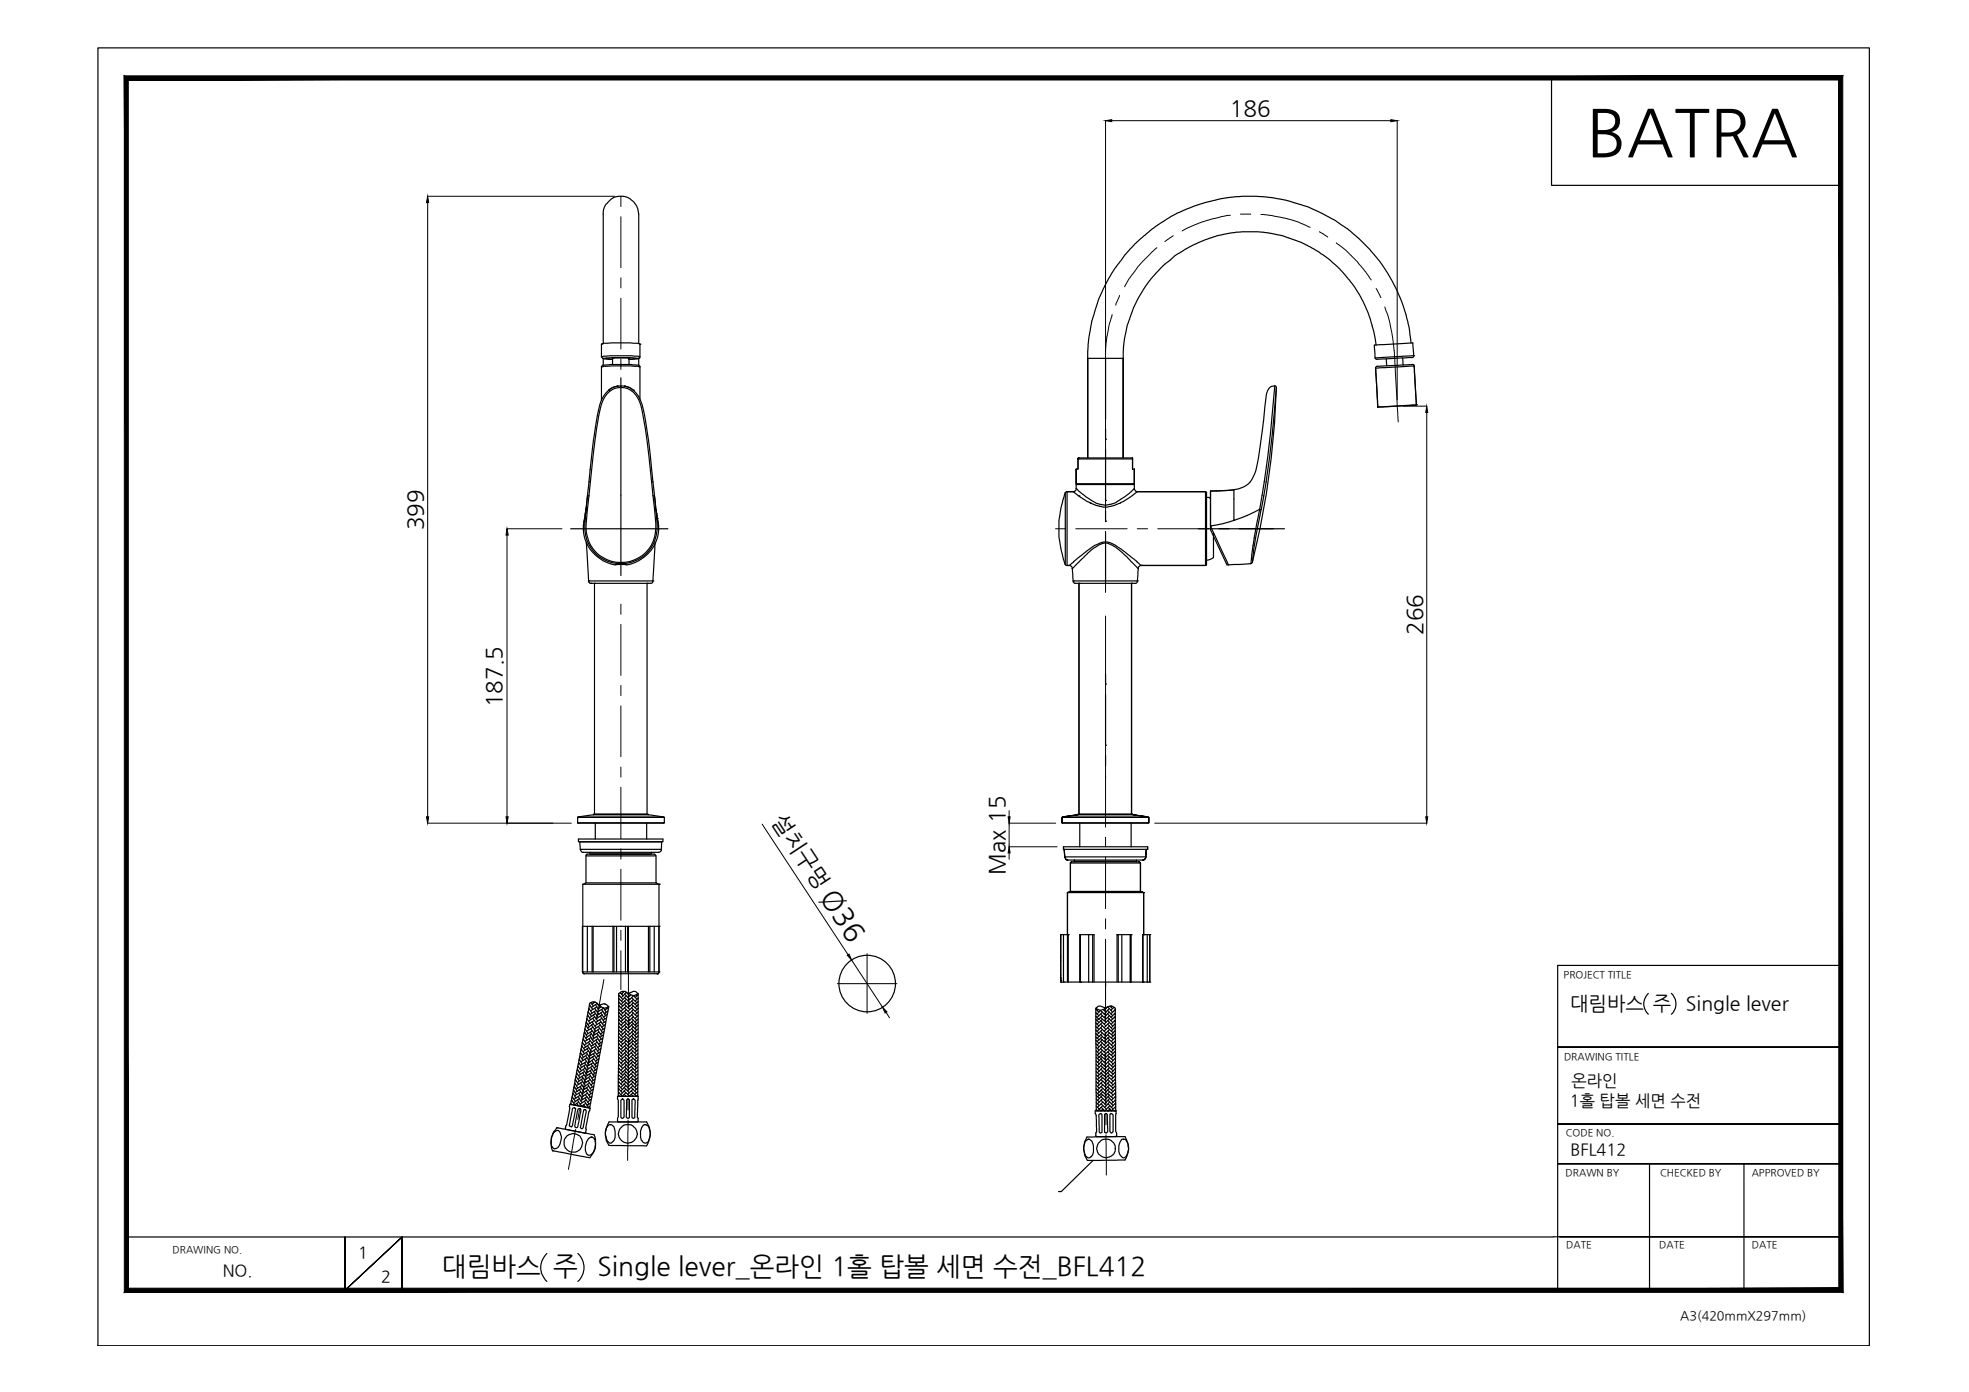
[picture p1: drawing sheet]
<svg xmlns="http://www.w3.org/2000/svg" width="420mm" height="297mm" viewBox="0 0 420 297" stroke-linecap="round" stroke-linejoin="round" font-family="sans-serif">
<defs><g id="words">
<text font-size="14" x="338.6" y="33">BATRA</text>
<text font-size="6" x="174.9" y="191.4" transform="rotate(57 174.9 191.4)">Ø36</text>
<g font-size="5.6">
<text x="94.3" y="272.2">대림바스 주</text>
<text x="127.5" y="272.2">Single lever_온라인 1홀 탑볼 세면 수전_BFL412</text>
</g>
<g font-size="4.8">
<text x="262.5" y="24.8">186</text>
<text x="90.3" y="113.1" transform="rotate(-90 90.3 113.1)">399</text>
<text x="303.5" y="135.5" transform="rotate(-90 303.5 135.5)">266</text>
<text x="107.1" y="150.9" transform="rotate(-90 107.1 150.9)">187.5</text>
<text x="164.6" y="175" transform="rotate(57 164.6 175)">설치구멍</text>
<text x="214.4" y="186.7" transform="rotate(-90 214.4 186.7)">Max 15</text>
</g>
<g font-size="4.2">
<text x="335.1" y="215.4">대림바스 주</text>
<text x="359.8" y="215.4">Single lever</text>
</g>
<g font-size="3.5">
<text x="335.4" y="231.7">온라인</text>
<text x="335" y="236">1홀 탑볼 세면 수전</text>
<text x="335.1" y="246.4">BFL412</text>
<text x="76.4" y="268.5">1</text>
<text x="47.5" y="272.3">NO.</text>
<text x="81.3" y="273.6">2</text>
</g>
<text font-size="2.7" x="358.5" y="281.6">A3(420mmX297mm)</text>
<g font-size="2.1">
<text x="333.7" y="208.6">PROJECT TITLE</text>
<text x="333.7" y="226.2">DRAWING TITLE</text>
<text x="334.1" y="242.4">CODE NO.</text>
<text x="334.1" y="251">DRAWN BY</text>
<text x="354.2" y="251">CHECKED BY</text>
<text x="373.8" y="251">APPROVED BY</text>
<text x="36.8" y="267.4">DRAWING NO.</text>
<text x="334.2" y="266.4">DATE</text>
<text x="354.1" y="266.4">DATE</text>
<text x="373.8" y="266.4">DATE</text>
</g>
</g></defs>
<!-- layer: 0 -->
<g fill="none" stroke="#000" stroke-width=".25">
<path d="M20.9 10.2h378v277h-378zM331.1 16.3v23.3h61.7M128.3 78.3v7.1M128.3 73.5h.1M128.3 73.5v2.7M128.3 73.5l.5-.2 1.6-.1h4.2l1.5 .1 .5 .2M128.3 78.3l.4-.4 1.6-.1h4.4l1.6 .1 .3 .4M128.3 76.2l.5 .4 1.9 .1h-.8l-1.2-.2 2.1-.2 5.5 .2-2.1 .2M128.3 76.2l1.9-.3h4.6l1.8 .2-.1 .4-.3 .1-2 .1M128.3 78.3l2.1-.2h4.2l2 .2M128.7 76.6v1.3M128.7 73.3v-27.7a3.7 3.7 0 0 1 5.8-3.1 4.2 4.2 0 0 1 1.8 3.5v27.3"/>
<path d="M130.7 77.8v-1.3l.5-.1 3 .1v1.3M134.2 76.7h.1M136.3 76.6v1.3M136.6 73.5h.1M136.6 73.5v2.7M136.6 78.3v6.9M232.1 76.5v21.2zM235.9 76.5v12.9M239.7 76.5v21.2zM293.5 78.5l.5 8.4M293.7 73.6l-.6-2.9-.7-2.6-1.6-3.9-1.4-2.5-1.5-2-2-2.3-2.2-2-2.2-1.6-2.5-1.4-1.3-.7-3.9-1.4-4.2-.8h-4.5l-4.1 .5-2.9 .8-3.8 1.6-3.6 2.2-1 1-1.1 .7-3 3.2-1.6 2.2-1.3 2.2-.8 1.6-1.4 3.9-.7 4.2-.1 2.9h-7.6M295.8 76.6l.1 1.5"/>
<path d="M299.3 76.4l.1 1.5M301.1 73.2l-.4-3.2-.7-3.1-1.1-3-1.3-3-1.5-2.6-1.6-2.5-2.2-2.5-2.4-2.4-2.3-2-2.8-1.9-5.8-2.9-4.5-1.4-3-.5-3.2-.3h-3.3l-4.4 .5-3.4 .8-2.2 .7-3.8 1.6-4.5 2.7-4.5 3.8-2.1 2.3-2.2 3-2.2 3.8-1.4 3-1.4 4.5-.7 4.8-.1 3.1M301.7 75.9l-.2-2.7-7 .3-1.2 .1 .1 2.8M301.7 75.9h.1M301.7 75.9l-8.3 .5M301.7 75.9l-.2 .4-7.7 .4-.4-.3M301.7 78.1v-.3h-.4l-7.6 .4-.2 .3M301.7 78.1l-8.2 .4M301.7 78.1l.5 8.3M129.9 83.3a6.6 6.6 0 0 0-2.2 4.1 274.6 274.6 0 0 0-2.7 21.5l-.1 .6M129.9 83.3h.1M131.8 82.4h1.5"/>
<path d="M131.8 82.4l-1.2 .3-.7 .6M131.8 82.4h.1M131.8 82.4a3.5 3.5 0 0 0-1.9 .9M132.5 82.4v.3M133.3 82.4l1.1 .3 .8 .6M133.3 82.4h.1M133.3 82.4a3.5 3.5 0 0 1 1.9 .9M135.2 83.3a8.5 8.5 0 0 1 2.3 5.2 289.4 289.4 0 0 1 2.4 20l.6 3.7M135.2 83.3h.1M230 97.8v2.3M230 97.9h.1M230 97.9v2.2"/>
<path d="M230 97.9h11.7M230 97.8v.1M230.2 97.7h.1M230.2 97.7h11.4M230.2 97.7l-.2 .1M235.9 95.9v10.9M235.9 93.7h.1M235.9 91.6v2.1M241.6 97.7l.1 .1M241.7 97.8v2.3v-2.2M241.7 97.8v.1M272 82.4a1.7 1.7 0 0 0-1.8 1.7l-.6 5.4a62.9 62.9 0 0 1-1.8 11.5 4.8 4.8 0 0 1-4.5 3.5"/>
<path d="M272 82.4a247.9 247.9 0 0 1-3.2 26.3l-2.7 1.3M272 82.4l.4 .3a242.1 242.1 0 0 1-2.2 20.2M302 86.5h.1M302 86.5l-8 .4M302.2 86.4l-8.2 .5M302.2 86.4h.1M302.2 86.4l-.2 .1M124.5 112.2a8 8 0 0 0 6.9 8.3h2.2a8.1 8.1 0 0 0 6.9-7.5M124.7 111.3h.1M124.7 111.3l-.2 .9M124.7 111v.2M124.7 110.6h.1"/>
<path d="M124.7 110.6l-.2 1.6M124.7 110.6v.5M124.8 110.7l-.1 .3M124.8 110.6h.1M124.8 110.6l-.1 .1M124.9 109.5h.1M124.9 109.5l-.2 1.1M124.9 109.9l-.1 .7M125 109.5l-.1 .5zM125.1 108.7l-.1 .8a10.1 10.1 0 0 0 1.1 7.4 7.8 7.8 0 0 0 9.2 2.9 7.8 7.8 0 0 0 4.9-8.4l-.3-2.7M125.1 108.7l.2 .1M125.1 108.7l-.1 .8"/>
<path d="M125.1 115.9l.5 8.1M125.1 115.7v.2M125.1 115.9l.2 .1M125.3 108.8l-.1 1.9a7.5 7.5 0 0 0 7.3 9.3M125.7 105.8l-.3-.1-.3 3M125.7 105.8l1.2-11.4 1.1-7a5.4 5.4 0 0 1 3.8-4.7 4.5 4.5 0 0 1 5 4l.4 2.1a174.3 174.3 0 0 1 2.1 17M125.7 105.8l-.4 3M125.7 102.8l.3 .1M139.3 105.8l.3-.1 .3 3M139.3 105.8l.4 3M139.3 102.8l-.2 .1M139.7 108.8l.2 1.9a7.7 7.7 0 0 1-4.5 8.8l-1 .3-1.9 .2"/>
<path d="M139.8 115.7l-.5 8.3M139.9 108.7l-.2 .1M140 108.7l.1 .8M140.1 109.5h.1M140.1 109.5l.1 .5M140.1 109.5l.1 .4M140.1 109.9l.2 .7M140.2 110.6l.3 2.4M140.2 110.6h.1M140.3 110.6v.5M140.6 113h.1M227.3 105.2v15.3"/>
<path d="M227.4 105l.3-.1v15.8a.76 .76 0 0 1-.6-1l-.8-2.7-.3-2.4v-3.5l.3-2.5zM227.7 104.9h1.3zM229 104.9l1.2 .9M229.6 100.1v3.1zM229.6 103.4v.8M229.6 100.1h.4M229.6 103.2h12.4M229.6 103.4h12.4M229.6 104.2l-.2 .6-.4 .1M229.6 104.2l2.2 1.9 .8 .5a5.2 5.2 0 0 0 2.4 1.1 5.1 5.1 0 0 0 3.9-1l2-1.3 1.1-1.2M229.9 103.2l-.3 .2M230.2 105.8h.1"/>
<path d="M230.2 105.8l2.5 1.6M232.7 107.4h.1M235.9 113.4v10.9M235.9 111.2h.1M235.9 109.1v2.1M235.9 106.8h.1M241.7 100.1h.3M241.8 103.2l.2 .2M242 103.4v.8M242 100.1v3.1zM242 104.2l.3 .6 .3 .2-2.8 2-1.9 .8-1.6 .4h-.9l-2.7-.8M242.7 104.9h14.4a.28 .28 0 0 1 .3 .1 .28 .28 0 0 1 .1 .3v14.2a1.16 1.16 0 0 1-.2 1.2l-.1-15.8z"/>
<path d="M257.5 106.1l.8 .2M258.3 104.9v7.4M258.3 112.3h.1M258.3 112.3l3.9 8.3M258.3 113l3.5 7.5 5.1-.2 .5-3.9M258.3 112.9l.1 .1M258.9 113.8v4.7a.9 .9 0 0 1-1 1l-.4 .1M260.1 112.8h2.1M260.3 104.7l-2 .1v8.2M262 104.6l-1.7 .1M263.3 111.1l-2.5 .7-2.5 .4M263.3 104.5l-1.4 .2"/>
<path d="M263.3 104.5v2M264.4 112.8h7.3M267.2 120l-.3 .2M267.5 115.6l1.3-6.9 .3 .1-1.1 5.6-.8 5.6M267.5 115.6l-.1 .8M270.2 102.9l-1.1 5.9M125.6 124h.1M125.6 124h13.7M125.6 124v.2l.5 .3M126.1 124.5h.1M126.9 124.5h.1M126.9 124.5v49.3h11.2v-49.3"/>
<path d="M132.5 120v.5M138.1 124.5h.1M139.3 124v.2a1.66 1.66 0 0 1-1.6 .3h-11.6M139.3 124h.1M227.7 120.7h.5zM228.2 120.7l.5 .3 .1 .3M228.2 120.7l3.8-3.2 1.4-1 .9-.4a3.4 3.4 0 0 1 4.1 .5l5.2 4.1M228.8 121.3l.2 2.7M228.8 121.3l4.1-3.9 1.8-1.2a2.49 2.49 0 0 1 2.9 .3l1.8 1.4 3.5 3.4M229 124h.1M229 124h13.7M229 124a.57 .57 0 0 0 .8 .5h11.6a1.29 1.29 0 0 0 1.3-.3v-.2"/>
<path d="M230.2 124.5v49.3M230.2 124.5h.1M241.5 124.5v49.3M241.5 124.5h.1M242.7 124h.1M242.9 121.3l-.2 2.7M243.6 120.7h.1M243.6 120.7h13.6M243.6 120.7l-.6 .3-.1 .3M235.9 159h.1M235.9 148.2v10.8M235.9 146h.1"/>
<path d="M235.9 143.8v2.2M123.3 174.4v1.2M123.3 174.4h18.5M123.3 175.6h18.5M123.3 174.3h18.3M123.3 174.3v.1M123.4 179h18.1v.6h-18.1zM123.7 179.6h17.5l-.1 1.4a.77 .77 0 0 1-.2 .8 .77 .77 0 0 1-.8 .1h-15.2a.81 .81 0 0 1-1.1-.9zM126.6 173.9v-.1h11.7l.1 .1 3.2 .4M126.6 173.9h11.8M126.6 173.9l-3.3 .4M127 175.7v3.3"/>
<path d="M138 175.7v3.3M141.6 174.3l.2 .1M141.8 174.4v1.2M226.6 174.4v1.2zM226.6 174.4h18.5M226.6 175.6h18.5zM226.7 174.3l3.3-.4v-.1h11.7l.1 .1 3.2 .4-3.1-.4h-10a17.3 17.3 0 0 0-4.9 .4zM230.2 173.8h.1M230.2 173.8h11.3M230.4 175.7v5M235.9 161.2v2.2M241.4 175.7v5"/>
<path d="M241.5 173.8h.1M245.1 174.4v1.2zM123.8 181.2h17.3M124.4 188.7h16.2M125 188.4h15M125 182.6v5.3a.59 .59 0 0 1 0 .6 .59 .59 0 0 1-.6 .2v17.5a1.96 1.96 0 0 0 .2 1.6h.1M125.1 182.3h14.6l.3 .3h-15zM125.3 197.7v9.7M125.9 181.9v.4h13l.1-.4M126.1 182.3h12.7M126.4 197.7v9.7M126.6 197.7v9.7"/>
<path d="M130.8 197.7v9.7M131 197.7v9.7M131.6 197.7v9.7M133.5 197.7v9.7M133.9 197.7v9.7M134.1 197.7v9.7M138.4 197.7v9.7M138.7 197.7v9.7M139.6 197.7v9.7M140 182.6v5.8l.6 .3v18.7M140.6 188.7h.1M140.6 197.7h.1"/>
<path d="M140.6 197.7h-16.3v9.3a.63 .63 0 0 0 .4 .8M140.6 197.7v9.3a.63 .63 0 0 1-.4 .8M226.3 199.4h1.7M226.3 199.4v10.2M226.3 199.4h.1M226.3 199.4v9.8M226.3 199.8v.1M226.9 181.2h18M226.9 180.7h18M226.9 199.4v10.2M226.9 180.7v.5zM227.1 181.2l.1 1.7z"/>
<path d="M227.2 182.9h17.3M227.2 182.9l.3 .5 .4 .1-.4-.1zM227.8 190.5h16.2M227.8 190.5h.1M227.8 199.4h.1M227.8 199.4v10.2M227.8 190.5v8.9zM227.9 183.5h15.9M228 199.4h.1M228 199.4v10.2M228.4 190.2h15M228.4 190.2h.1"/>
<path d="M228.4 190.2l-.6 .3M228.4 184.2h15M228.4 184.2v6zM228.4 184.1l.3-.2zM228.7 183.9h14.3M229.3 183.8h13.2M229.3 183.5v.3zM229.3 183.9v-.1v.1M230.5 199.4v10.2M232.3 199.4v10.2M233.2 199.4v10.2M238.4 199.4h.1"/>
<path d="M238.4 199.4h3M238.4 199.4v10.2M238.6 199.4v10.2M239.4 199.4v10.2M241.2 199.4h.1M241.2 199.4v10.2M241.4 199.4h.1M241.4 199.4v10.2M242.5 183.5v.3M242.5 183.8l-.1 .1M243 183.9l.4 .3zM243.4 184.2v6z"/>
<path d="M243.4 190.2l.6 .3zM243.8 199.4h.1M243.8 199.4h1.5M243.8 199.4v10.2M243.9 199.4v10.2M244 199.4h.1M244 190.5v8.9M244 190.5h.1M244.5 182.9l-.1 .3-.6 .3 .4-.1zM244.6 181.2l-.1 1.7zM244.8 199.4v10.2M244.9 180.7v.5z"/>
<path d="M245.3 199.4h.1M245.3 199.4v10M245.3 199.4v10.2M124.3 207.4h16.3M124.7 207.8h15.5M124.8 219.5l.7 1M124.9 219.7l-.1 .1M125 218.7l.7 1.1M125.1 218.1l.7 1M125.1 218.9l-.2 .1M125.2 217.3l.7 1.1M125.2 218.2l-.2 .2"/>
<path d="M125.4 216.5l.7 1.1M125.4 217.5l-.2 .1M125.5 215.9l.7 .9M125.5 216.8h-.2M125.5 216v.1M125.7 215.2l.6 1M125.8 214.4l.7 1M125.8 215.3l-.3 .1M125.8 214.6v.1M126.1 219.5l.9 1.3M126.1 213.9l.5 .8M126.2 218.7l.9 1.4"/>
<path d="M126.3 218.1l1 1.2M126.4 220l-1.3 .8M126.5 217.3l.9 1.3M126.5 219.2l-1.3 .9M126.6 216.5l.9 1.4M126.6 218.5l-1.2 .9M126.6 213.8l.1 .2M126.8 215.9l.8 1.2M126.8 217.8l-1.3 .8M126.9 215.2l.9 1.3M126.9 217l-1.2 .9M127 213.8l-.7 .5"/>
<path d="M127.1 214.4l.8 1.3M127.1 216.3l-1.3 .9M127.2 215.6l-1.3 .9M127.4 214.9l-1.3 .8M127.5 219.8l.9 1.3M127.6 219l1 1.3M127.8 218.4l.9 1.2M127.8 214.5l.3-.1a1.3 1.3 0 0 1 1.8 .4 1.39 1.39 0 0 1-2.1-.4h-.1a1.19 1.19 0 0 0-1.9-.2l-4 21.4a5.9 5.9 0 0 0 2.8 .5l1.2 .3 4.1-21.6M127.9 217.6l.9 1.3M127.9 214.5l-.2 .1M127.9 219.5l-1.2 .8M128 214.9l-.5-.8-1.4 .9"/>
<path d="M128.1 216.8l.9 1.4M128.1 218.7l-1.3 1M128.2 216.2l.9 1.2M128.2 218.1l-1.2 .8M128.3 214.9l-.7 .3M128.4 215.4l.8 1.4M128.4 217.3l-1.3 .9M128.5 216.5l-1.3 .9M128.7 215.8l-1.3 1M128.8 215l.6 1M128.8 215.2l-1.3 .8M129 216.3h.1"/>
<path d="M129.1 219.4l-.8 .5M129.1 218.6l-.7 .6M129.2 218l-.7 .5M129.4 215l.1 .2M129.4 217.2l-.7 .5M129.5 216.5l-.7 .5M129.7 215.7l-.7 .6M129.8 215l-.7 .5M132 219.8l.9 .8M132 219l.9 .9M132 218.2l.9 .9M132 217.5l.9 .9"/>
<path d="M132 216.8l.9 .9M132 216l.9 .9M132 215.3l.9 .9M132 214.6l.9 .8M132 213.8l.9 .9M132 213.1l.9 .8M132 212.3l.9 .9M132.2 216.9l-.2 .1M132.2 217.6l-.2 .2M132.2 218.4l-.2 .1M132.2 219.1l-.2 .2M132.2 219.9l-.2 .1"/>
<path d="M132.2 213.9l-.2 .2M132.2 214.7l-.2 .2M132.2 212.5l-.2 .1M132.2 213.2l-.2 .1M132.2 215.4l-.2 .1M132.2 216.2l-.2 .1M132.3 211.9l.7 .6M132.6 212.1h.1M132.8 211.6l.2 .1M133.2 211.6l-.6 .5M133.3 219.5l1.1 1.1M133.3 218.7l1.1 1.2"/>
<path d="M133.3 218l1.1 1.1M133.3 217.3l1.1 1.1M133.3 216.5l1.1 1.2M133.3 215.8l1.1 1.1M133.3 215l1.1 1.2M133.3 214.3l1.1 1.1M133.3 213.6l1.1 1.1M133.3 212.9l1.1 1.1M133.3 212.1l1.1 1.1M133.6 212.5l-1 1.1M133.6 213.2l-1 1.1M133.6 213.9l-1.1 1.1"/>
<path d="M133.6 214.7l-1.1 1.1M133.6 215.4l-1.1 1.1M133.6 216.2l-1.1 1.1M133.6 216.9l-1.1 1.1M133.6 217.7l-1.1 1M133.6 218.4l-1.1 1.1M133.6 219.1l-1.1 1.1M133.6 219.9l-1.1 1.1M134.4 212.5l-.8-.8-1 1.2M134.6 212.3l-.6 .6M134.8 219.5l1 1.1M134.8 218.7l1 1.2"/>
<path d="M134.8 218.1l1 1M134.8 217.3l1 1.2M134.8 216.5l1 1.2M134.8 215.8l1.1 1.1M134.8 215l1.1 1.2M134.8 214.3l1.1 1.1M134.8 213.6l1.1 1.1M134.8 212.9l1.1 1.1M135.2 212.4l.7 .8M135.2 212.5l-1.2 1.1M135.2 213.2l-1.2 1.1M135.2 214l-1.2 1"/>
<path d="M135.2 214.7l-1.2 1.1M135.2 215.4l-1.2 1.1M135.2 216.2l-1.2 1.1M135.2 216.9l-1.2 1.2M135.2 217.7l-1.2 1M135.2 218.4l-1.2 1.1M135.2 219.1l-1.2 1.1M135.2 219.9l-1.2 1.1M135.5 219.5h.1M135.5 218.7h.1M135.7 212.3l.2 .2M136.1 218.2l-.6 .5"/>
<path d="M136.1 218.8l-.6 .7M136.1 219.6l-.6 .6M136.2 212.2l-.7 .7M136.2 213l-.7 .6M136.2 213.7l-.7 .6M136.2 214.4l-.7 .6M136.2 215.2l-.7 .6M136.2 215.9l-.7 .6M136.2 216.6l-.7 .7M136.2 217.4l-.7 .7M136.2 212l-.1 21.9h-4.2l.1-21.3a.6 .6 0 0 1 .4-.9l1-.1 .9 .5a1.15 1.15 0 0 0 1.8-.1 1.23 1.23 0 0 0-1.7-.1l-.4 .2M140.2 207.8h.1"/>
<path d="M140.6 207.4h.1M140.6 207.4l-.2 .4h-.2M226.3 209.6h19M226.3 209.2h.1M226.3 209.1v.1M226.3 208.7h.1M226.3 208.6v.1M226.3 209.6h.1M226.3 209.2v.2M226.3 200.3v.1M226.3 200.8v.1M226.3 204v.1"/>
<path d="M226.3 204.5v.1M226.3 204.9v.1M226.3 208.2v.1M226.9 209.6h.1M230.4 209.6v-10.2h3.1v10.2M230.4 209.6h.1M230.5 209.6h.1M233.8 219.8l.7 .6M233.8 219l.7 .7M233.8 218.2l.7 .7M233.8 217.5l.7 .7M233.8 216.8l.7 .7"/>
<path d="M233.8 216.1l.7 .7M233.8 215.3l.7 .7M233.8 215.2l.1 21.8h4.2l-.1-21.3a.77 .77 0 0 0-.6-.9 1.84 1.84 0 0 0-1.8 .6 1.24 1.24 0 0 1-1.8-.2 1.21 1.21 0 0 1 1.8-.2l.4 .2M234.1 216.4l.8-.8 1.1 1.2M234.3 215.4l-.2 .2M234.5 217.5h.1M234.9 219.3l1.1 1.1M234.9 218.5l1.1 1.2M234.9 217.8l1.1 1.1M234.9 217.1l1.1 1.1M234.9 216.4l1.1 1M235.2 216l-1.1 1.1"/>
<path d="M235.2 216.8l-1.1 1M235.2 217.5l-1.1 1M235.2 218.2l-1.1 1.1M235.2 218.9l-1.1 1.2M235.2 219.7l-1.1 1.1M235.4 215.4l.6 .6M235.9 209.6v.8M236.3 214.9l-.7 .7M236.4 219.3l1.1 1.1M236.4 218.5l1 1.2M236.4 217.8l1 1.1M236.4 217.1l1 1.1"/>
<path d="M236.4 216.4l1 1M236.4 215.6l1 1.2M236.4 214.9l1 1.1M236.7 215.2l-1.1 1.2M236.7 216l-1.1 1.1M236.8 216.8l-1.2 1M236.8 217.4l-1.2 1.1M236.8 218.2l-1.2 1.1M236.8 218.9l-1.2 1.2M236.8 219.7l-1.2 1.1M236.8 214.7l.6 .5M237.2 214.7l-.1 .2"/>
<path d="M237.7 214.9l-.6 .7M237.8 218.5l.2 .2M237.8 217.8l.2 .2M237.8 217l.2 .2M237.8 219.3l.2 .1M237.8 216.4l.2 .1M237.8 215.6l.2 .1M238 215.4l-.9 1M238 216.2l-.9 .9M238 216.9l-.9 .9M238 217.7l-.9 .8M238 218.5l-.9 .8"/>
<path d="M238 219.1l-.9 1M238 219.9l-.9 .9M241.2 209.6h.1M243.8 209.6h.1M243.9 209.6h.1M244.8 209.6h.1M245.3 209.6h.1M351.7 212a3 3 0 0 0 0 4.4M356.6 212a3 3 0 0 1 0 4.4M392.8 206h-60.4v69.7M121.6 235.6l4.3 .9-.3 .8-.5 2.9v.9a.46 .46 0 0 1-.4 .7l-3.5-.7a.6 .6 0 0 1-.6-.5 .6 .6 0 0 1 .3-.6l.7-3.5-.1-.4zM121.8 235.4l.2 .3"/>
<path d="M122 234.7l.6 1M122.1 234l.7 1.1M122.1 234.9l-.2 .1M122.2 236.6a.38 .38 0 0 1 .3-.2 .38 .38 0 0 1 .3 .3l-.6 3.5-.2 .3-.2-.2a.25 .25 0 0 1-.3-.1 .25 .25 0 0 1 0-.3zM122.2 234.1l-.1 .2M122.2 233.3l.7 1M122.3 232.5l.7 1.1M122.3 233.5l-.1 .1M122.5 232.1h.1M122.5 232.7l-.2 .1M122.5 231.9l.7 1M122.6 231.1l.7 1"/>
<path d="M122.6 232l-.1 .1M122.7 230.3l.8 1.1M122.7 231.3l-.2 .1M122.9 229.7l.7 .9M122.9 230.5l-.2 .1M123 228.9l.8 1.1M123 229.8l-.2 .1M123.1 235.4l.2 .5M123.1 229.1l-.1 .1M123.2 234.7l.9 1.3M123.2 228.2l.7 1M123.3 227.5l.8 .9"/>
<path d="M123.3 228.4h-.2M123.4 234l.8 1.3M123.4 227.6l-.1 .1M123.4 236.6h.1a.53 .53 0 0 1 .5 .3 .53 .53 0 0 1-.1 .6l-.2 .6a4.8 4.8 0 0 1-.6 2.5h-.3l-.2-.4zM123.5 233.3l.8 1.3M123.5 226.8l.6 1M123.5 235.2l-1 .6M123.6 232.5l.9 1.4M123.6 226l.6 1M123.6 227h-.2M123.7 234.4l-1.4 .9M123.7 226.2l-.1 .1"/>
<path d="M123.8 231.9l.8 1.2M123.8 225.4l.6 .9M123.8 233.7l-1.3 .9M123.9 231.1l.9 1.3M123.9 224.6l.6 1M123.9 225.4l-.2 .1M123.9 223.8l.8 1.1M123.9 233l-1.3 .9M123.9 224.8l-.1 .1M124.1 230.3l.8 1.4M124.1 232.3l-1.4 .9M124.1 229.7l1 1.2"/>
<path d="M124.1 223.2l.7 .9M124.1 224l-.2 .1M124.2 222.4l.8 1M124.2 231.6l-1.3 .8M124.2 223.3l-.1 .1M124.3 228.9l.9 1.4M124.3 230.8l-1.3 .9M124.3 222.6l-.1 .1M124.4 228.2l1 1.3M124.4 221.7l.7 1M124.4 230.1l-1.2 .9M124.5 235.7l.4 .5"/>
<path d="M124.5 220.9l.8 1M124.5 221.8l-.2 .1M124.6 236.8h.1a.41 .41 0 0 1 .4 .2 .41 .41 0 0 1-.1 .5l-.1 .8a5.4 5.4 0 0 1-.6 2.5h-.2a.51 .51 0 0 1-.1-.8zM124.6 227.5l.9 1.2M124.6 229.4l-1.3 .9M124.6 221.1l-.1 .1M124.7 235l.8 1.3M124.7 226.8l.8 1.3M124.7 220.2l.7 1.1M124.7 228.7l-1.2 .8M124.7 236.2h.1M124.8 234.3l.9 1.3"/>
<path d="M124.8 226l1 1.3M124.8 220.3l-.2 .2M124.9 233.6l.9 1.3M124.9 227.9l-1.3 .9M125 225.4l.8 1.2M125 227.1l-1.3 1M125 235.4l-.9 .7M125.1 232.8l.8 1.3M125.1 224.6l1 1.3M125.1 234.7l-1.3 .9M125.2 232.1l.9 1.3M125.2 226.5l-1.3 .8"/>
<path d="M125.3 223.8l.8 1.3M125.3 225.7l-1.4 .9M125.3 234l-1.4 .9M125.3 235.8h.1M125.4 231.4l.8 1.3M125.4 223.2l.9 1.2M125.4 225l-1.3 .9M125.4 233.3l-1.3 .8M125.5 230.6l.9 1.4M125.5 232.5l-1.3 1M125.5 222.4l.9 1.3M125.5 224.3l-1.3 .8"/>
<path d="M125.7 230l.8 1.2M125.7 221.7l.9 1.3M125.7 223.5l-1.3 .9M125.7 231.7l-1.4 1M125.7 233.7h.1M125.8 229.2l.8 1.3M125.8 231.1l-1.3 .9M125.8 220.9l.9 1.3M125.8 222.8l-1.3 .9M125.8 236.1l-.3 .3M125.9 228.4l.9 1.4M125.9 220.2l.9 1.3"/>
<path d="M125.9 222.1l-1.2 .9M125.9 230.3l-1.3 .9M126.1 227.8l.8 1.2M126.1 229.6l-1.3 .9M126.1 235.3l-.8 .5M126.1 227l1 1.4M126.1 221.4l-1.3 .8M126.1 234.6l-.7 .6M126.2 220.6l-1.3 .9M126.2 228.9l-1.3 .9M126.3 226.3l.9 1.3M126.3 228.2l-1.3 .8"/>
<path d="M126.3 233.9l-.8 .5M126.4 225.5l1 1.3M126.4 233.2l-.7 .5M126.5 227.4l-1.3 1M126.5 229.3h.1M126.6 224.9l.9 1.2M126.6 226.8l-1.3 .8M126.6 232.4l-.8 .6M126.7 224.1l.9 1.3M126.7 226l-1.2 .8M126.7 231.7l-.8 .6M126.9 223.4l.8 1.3"/>
<path d="M126.9 225.2l-1.4 1M126.9 227.1h.1M126.9 231l-.8 .5M127 222.7l.8 1.2M127 224.6l-1.2 .8M127 230.3l-.8 .5M127.1 229.5l-.8 .6M127.2 221.9l.8 1.4M127.2 223.8l-1.4 .9M127.3 221.2l.8 1.3M127.3 223.1l-1.2 .9M127.3 228.8l-.8 .5"/>
<path d="M127.4 220.5l.9 1.3M127.4 228.1l-.8 .6M127.5 222.4l-1.4 .9M127.5 221.7l-1.3 .8M127.5 227.3l-.7 .6M127.6 226.7l-.7 .4M127.7 220.9l-1.3 .9M127.7 222.8h.1M127.8 220.2l-1.3 .9M127.8 225.9l-.7 .6M127.9 225.1l-.7 .6M128.1 220.6h.1"/>
<path d="M128.1 224.5l-.8 .5M128.2 223.7l-.7 .6M128.3 223l-.8 .5M128.5 222.3l-.8 .5M128.6 221.5l-.8 .6M128.8 220.8l-.8 .6M128.8 220.1l-.7 .5M129.9 239.4h7.8a.53 .53 0 0 1 .6 .6 5.1 5.1 0 0 1 .4 2.8l-.4 1.1a.53 .53 0 0 1-.6 .6l-7.4-.1a1.26 1.26 0 0 1-.9-1v-.1a4.3 4.3 0 0 1 0-2.7zM131.8 233.9h4.4l-.2 3.9v.6l.2 .2a.48 .48 0 0 1-.3 .8h-3.2a.62 .62 0 0 1-.9-.1 .62 .62 0 0 1 .1-.8v-3.7l-.1-.3zM131.9 233.7l.3 .2M131.9 233l.9 .9 .7-.7M131.9 232.3l.9 .9"/>
<path d="M131.9 231.6l.9 .8M131.9 230.8l1 .9M131.9 230.1l1 .8M131.9 229.3l1 .8M131.9 228.6l1 .9M131.9 227.9l1 .8M132 227.1l.9 .9M132 226.4l.9 .8M132 225.6l.9 .9M132 224.9l.9 .9M132 224.1l.9 1M132 223.4l.9 .9"/>
<path d="M132 222.7l.9 .8M132 221.9l.9 .9M132 221.2l.9 .9M132 220.4l.9 1M132.2 230.1l-.3 .2M132.2 230.9l-.3 .2M132.2 220.6l-.2 .1M132.2 221.4l-.2 .1M132.2 222.1l-.2 .1M132.2 222.8l-.2 .2M132.2 223.5l-.2 .2M132.2 224.3l-.2 .1"/>
<path d="M132.2 225.1h-.2M132.2 225.7l-.2 .2M132.2 226.5l-.2 .2M132.2 227.2l-.2 .2M132.2 228l-.3 .1M132.2 228.7l-.3 .1M132.2 229.5l-.3 .1M132.2 231.7h-.3M132.2 232.4l-.3 .1M132.2 233.2l-.3 .1M132.2 233.9h-.2M132.5 234.8l.3-.3 .4 .3v3.6l-.3 .2-.4-.2z"/>
<path d="M133.2 233.6l.4 .3M133.2 232.8l1.1 1.1M133.2 232l1.1 1.2M133.2 231.3l1.1 1.1M133.2 230.5l1.1 1.2M133.3 229.9l1 1M133.3 229.1l1 1.2M133.3 228.4l1 1.1M133.3 227.6l1 1.1M133.3 226.8l1 1.2M133.3 226.1l1 1.1M133.3 225.4l1 1.1"/>
<path d="M133.3 224.7l1 1.1M133.3 223.9l1 1.2M133.3 223.2l1.1 1.1M133.3 222.4l1.1 1.1M133.3 221.8l1.1 1M133.3 221l1.1 1.1M133.3 220.2l1.1 1.2M133.5 228.7l-1 1.2M133.5 229.5l-1 1M133.5 230.1l-1 1.2M133.5 230.9l-1 1.1M133.5 231.7l-1 1.1"/>
<path d="M133.5 232.4l-1 1.2M133.6 220.6l-1.1 1.2M133.6 221.4l-1.1 1M133.6 222.1l-1.1 1.1M133.6 222.8l-1.1 1.1M133.6 223.5l-1.1 1.2M133.6 224.3l-1.1 1.1M133.6 225.1l-1.1 1M133.6 225.8l-1.1 1M133.6 226.5l-1.1 1.1M133.6 227.2l-1.1 1.2M133.6 228l-1.1 1.1"/>
<path d="M133.9 234.5l.4 .2v3.8l-.2 .1-.5-.2 .1-3.7zM134.7 233.6l.5 .3M134.7 232.8l1.1 1.1M134.7 232l1.1 1.2M134.7 231.3l1.1 1.1M134.7 230.5l1.1 1.2M134.7 229.9l1.1 1M134.7 229.1l1.1 1.2M134.7 228.4l1.1 1.1M134.7 227.6l1.1 1.1M134.7 226.8l1.1 1.2M134.7 226.2l1.1 1"/>
<path d="M134.7 225.4l1.1 1.1M134.7 224.7l1.1 1.1M134.7 223.9l1.1 1.2M134.7 223.2l1.1 1.1M134.8 222.4l1 1.1M134.8 221.8l1 1M134.8 221l1 1.1M134.8 220.2l1 1.2M134.9 234.7l.3-.2 .3 .3v3.3a.37 .37 0 0 1-.1 .5 .37 .37 0 0 1-.5 0 .37 .37 0 0 1 0-.5zM134.9 233.9h.2M135.1 221.4l-1.1 1M135.1 222.1l-1.1 1.1"/>
<path d="M135.1 222.8l-1.1 1.1M135.1 223.5l-1.1 1.2M135.1 224.3l-1.1 1.1M135.1 225.1l-1.1 1M135.1 225.8l-1.2 1M135.1 226.5l-1.2 1.1M135.1 227.2l-1.2 1.2M135.1 228l-1.2 1.1M135.1 228.7l-1.2 1.2M135.1 229.5l-1.2 1M135.1 230.3l-1.2 1M135.1 230.9l-1.2 1.1"/>
<path d="M135.1 231.7l-1.2 1.1M135.1 232.4l-1.2 1.2M135.1 233.2l-.9 .7M135.2 220.6l-1.2 1.2M135.5 220.2h.1M135.5 223.2h.1M135.5 223.9h.1M135.5 226.8h.1M135.5 227.6h.1M135.5 230.5h.1M135.5 231.3h.1M136.1 220.3l-.6 .7"/>
<path d="M136.1 221.1l-.6 .7M136.1 221.8l-.6 .6M136.1 222.5l-.6 .7M136.1 223.3l-.6 .6M136.1 224l-.6 .7M136.1 224.8l-.6 .6M136.1 225.5l-.6 .7M136.1 226.2l-.6 .6M136.1 227l-.6 .6M136.1 227.7l-.6 .7M136.1 228.4l-.6 .7M136.1 229.2l-.6 .7"/>
<path d="M136.1 230l-.6 .5M136.1 230.6l-.6 .7M136.1 231.4l-.6 .6M136.1 232.1l-.6 .7M136.1 232.9l-.6 .7M136.1 233.7l-.4 .2M233.7 237h4.5l-.1 4.4a.7 .7 0 0 1 .2 .9 .7 .7 0 0 1-1 .2h-3.1a.24 .24 0 0 1-.3 0 .24 .24 0 0 1-.1-.3v-.5l.2-.2v-2.4zM233.8 222.7l.7 .7M233.8 221.9l.7 .7M233.8 221.3l.7 .5M233.8 220.5l.7 .7M233.9 236.8l.4 .2"/>
<path d="M233.9 236l.7 .7M233.9 235.3l.7 .6M233.9 234.5l.7 .7M233.9 233.7l.7 .7M233.9 233.1l.7 .6M233.9 232.3l.7 .7M233.9 231.6l.7 .7M233.9 230.8l.7 .7M233.9 230.1l.7 .6M233.9 229.4l.7 .6M233.9 228.7l.7 .6M233.9 227.9l.7 .7"/>
<path d="M233.9 227.1l.7 .7M233.9 226.4l.7 .6M233.9 225.6l.7 .7M233.9 225l.7 .6M233.9 224.2l.6 .7M233.9 223.4l.6 .7M234.5 221.8h.1M234.5 221.2h.1M234.5 237.9l.3-.3 .3 .2v3.7a.3 .3 0 0 1-.2 .2 .3 .3 0 0 1-.3-.2zM234.6 236.7h.1M234.6 233.7h.1M234.6 233h.1"/>
<path d="M234.6 229.3h.1M234.6 225.6h.1M234.9 226.7l1.1 1.1M234.9 225.9l1.1 1.1M234.9 225.2l1.1 1.1M234.9 224.5l1.1 1M234.9 223.7l1.1 1.2M234.9 223l1.1 1.1M234.9 222.2l1.1 1.2M234.9 221.5l1.1 1.1M234.9 220.8l1.1 1M234.9 220.1l1.1 1.1"/>
<path d="M234.9 236.3l.9 .7M234.9 235.6l1.2 1.1M234.9 234.8l1.2 1.1M234.9 234l1.2 1.2M234.9 233.4l1.2 1M234.9 232.6l1.2 1.1M234.9 231.9l1.2 1.1M234.9 231.1l1.2 1.2M234.9 230.3l1.1 1.2M234.9 229.7l1.1 1M234.9 228.9l1.1 1.1M234.9 228.2l1.1 1.1"/>
<path d="M234.9 227.4l1.1 1.2M234.9 237h.2M235.2 220.4l-1.1 1.1M235.2 221.2l-1.1 1M235.2 221.8l-1.1 1.2M235.2 222.6l-1 1.1M235.2 223.4l-1 1.1M235.2 224.1l-1 1.1M235.2 224.9l-1 1M235.2 225.6l-1 1.1M235.2 226.3l-1 1.1M235.2 227l-1 1.2"/>
<path d="M235.2 227.8l-1 1.1M235.3 228.6l-1.1 1.1M235.3 229.3l-1.1 1M235.3 230l-1.1 1.1M235.3 230.7l-1.1 1.2M235.3 231.5l-1.1 1.1M235.3 232.3l-1.1 1.1M235.3 233l-1.1 1M235.3 233.7l-1.1 1.1M235.3 234.4l-1.1 1.2M235.3 235.2l-1.1 1.1M235.3 235.9l-1.1 1.1"/>
<path d="M235.3 236.7l-.4 .3M235.7 237.8a.36 .36 0 0 1 .5-.1 .36 .36 0 0 1 .1 .5l.1 3.3-.4 .2a.51 .51 0 0 1-.3-.8zM236.4 237h.1M236.4 233.4l1.1 1M236.4 232.6l1.1 1.1M236.4 231.9l1.1 1.1M236.4 231.1l1.1 1.2M236.4 230.3l1.1 1.2M236.4 229.6l1.1 1.1M236.4 228.9l1.1 1.1M236.4 228.2l1.1 1M236.4 227.4l1.1 1.2"/>
<path d="M236.4 226.7l1.1 1.1M236.4 225.9l1.1 1.1M236.4 225.2l1.1 1.1M236.4 224.5l1.1 1M236.4 223.7l1.1 1.2M236.4 223l1.1 1.1M236.4 222.2l1.1 1.2M236.4 221.5l1.1 1.1M236.4 220.8l1.1 1M236.4 220.1l1.1 1M236.5 236.3l.7 .7M236.5 235.6l1 1.1"/>
<path d="M236.5 234.8l1 1.1M236.5 234l1 1.2M236.8 220.4l-1.2 1.1M236.8 221.2l-1.2 1M236.8 221.8l-1.2 1.2M236.8 222.6l-1.2 1.1M236.8 223.4l-1.2 1.1M236.8 224.1l-1.2 1.1M236.8 224.9l-1.2 1M236.8 225.5l-1.2 1.2M236.8 226.3l-1.2 1.1M236.8 227l-1.2 1.2"/>
<path d="M236.8 227.8l-1.2 1.1M236.8 228.6l-1.2 1M236.8 229.3l-1.1 1M236.8 230l-1.1 1.1M236.8 230.7l-1.1 1.2M236.8 231.5l-1.1 1.1M236.8 232.3l-1.1 1.1M236.8 233l-1.1 1M236.8 233.7l-1.1 1.1M236.8 234.4l-1.1 1.2M236.8 235.2l-1.1 1.1M236.8 235.9l-1.1 1.1"/>
<path d="M236.8 236.7l-.4 .3M236.8 237.8l.4-.2 .3 .3v3.6l-.3 .3-.4-.3zM237.8 221.5l.2 .2M237.8 220.8l.2 .1M237.8 220.1h.2M237.9 237h.1M237.9 234l.2 .2M237.9 233.3l.2 .2M237.9 236.3l.2 .1M237.9 235.6h.2M237.9 234.8l.2 .1M237.9 232.6l.1 .1"/>
<path d="M237.9 231.9l.1 .1M237.9 231.1l.1 .1M237.9 230.3l.1 .2M237.9 229.6l.1 .2M237.9 228.9l.1 .1M237.9 228.2l.1 .1M237.9 227.4l.1 .1M237.9 226.7l.1 .1M237.9 225.9l.1 .2M237.9 225.1l.1 .3M237.9 224.5l.1 .1M237.9 223.7l.1 .1"/>
<path d="M237.9 223l.1 .1M237.9 222.2l.1 .2M238 220.6l-.9 .9M238 221.4l-.9 .8M238 222.1l-.9 .9M238 222.9l-.9 .8M238 223.5l-.9 1M238 224.3l-.9 .8M238 225.1l-.9 .8M238 225.8l-.9 .9M238 226.6l-.9 .8M238 227.2l-.9 1"/>
<path d="M238 228l-.9 .9M238 228.7l-.9 .9M238 229.5l-.9 .8M238 230.3l-.9 .8M238 231l-.9 .9M238 231.7l-.9 .9M238 232.4l-.9 .9M238.1 233.2l-1 .8M238.1 233.9l-1 .9M238.1 234.7l-1 .9M238.1 235.3l-1 1M238.1 236.1l-1 .9"/>
<path d="M238.1 236.9l-.2 .1M332.4 223.4h60.4h-60.4M332.4 239.9h60.4h-60.4M117.9 245.5h.1M118.2 241.7a.79 .79 0 0 1 .9-.4 .79 .79 0 0 1 .6 .9 3.1 3.1 0 0 1-.9 2.8 .75 .75 0 0 1-1.1-.6 3.1 3.1 0 0 1 .5-2.7zM118.9 240.6l-.8 1-.4 1.1-.2 1.2 .2 1.2 .2 .4M118.9 240.6h.1M118.9 240.6l7.2 1.4a.75 .75 0 0 1 .9 .9l-.1 2.4-1.1 1.8-7.9-1.6M125.5 243l.6-.4 .7 .4a2.86 2.86 0 0 1-.5 3.2 .72 .72 0 0 1-.9 .3 .72 .72 0 0 1-.4-.8 3.7 3.7 0 0 1 .5-2.7zM129.7 240.3a.93 .93 0 0 1 1-.2 .93 .93 0 0 1 .5 1 2.37 2.37 0 0 1-.7 2.8 .94 .94 0 0 1-1.1-1 2.69 2.69 0 0 1 .3-2.6zM137.1 240.3l.1-.1a.71 .71 0 0 1 .7-.2 .71 .71 0 0 1 .6 .6 3.3 3.3 0 0 1-.4 3.2 .9 .9 0 0 1-1.3-.5 3.5 3.5 0 0 1 .3-3zM231.7 243.4a.94 .94 0 0 1 1.1-.1 .94 .94 0 0 1 .4 1 2.3 2.3 0 0 1-.6 2.7 .83 .83 0 0 1-1.1-.9 2.82 2.82 0 0 1 .2-2.7z"/>
<path d="M231.9 242.6l7.8-.1a.62 .62 0 0 1 .7 .8l.3 .9 .1 1.2-.4 1.6a.53 .53 0 0 1-.7 .5l-7.7 .1-.5-1-.2-1.2 .1-1.6zM233.2 247.7l-6.7 6.6h-.6M234.9 243.4l.3-.2 .6-.1a1.98 1.98 0 0 1 2.2 2.3 1.98 1.98 0 0 1-2.8 1.5l-.7-.5-.2-.4a2 2 0 0 1 .6-2.6zM239.3 243.2a.89 .89 0 0 1 1.3 .7 3.1 3.1 0 0 1-.5 3.1 1.18 1.18 0 0 1-1.4-1.3 3.4 3.4 0 0 1 .6-2.5zM332.4 248.3h60.4h-60.4M352 248.3v27M372.1 248.3v27M27 264h304.4M73.6 264v11.4l12.2-11.4-12.2 11.4zM85.8 275.4v-11.4v11.4M116.7 267.5a4 4 0 0 0 0 5.9M123.3 267.5a4 4 0 0 1 0 5.9"/>
<path d="M331.4 263.9h61.4h-59.9M341 275.3h51.8"/>
<circle cx="185" cy="209.9" r="6"/>
<circle cx="122.3" cy="243.9" r="1.99"/>
<circle cx="134" cy="241.9" r="2"/>
</g>
<g fill="none" stroke="#000" stroke-width=".21">
<path d="M132.5 41.9v2.2M132.5 46.2v10.9M132.5 59.3v2.1M246.9 52.8l-4.1 4.2-1.8 2.4-1 1.8M250.3 50.3l-1.7 1.2M262.5 45.9l-2 .3-2.9 .8-4.1 1.6-1.2 .7M264.7 45.7h2.2M269.1 45.8l2.3 .2 4 .9 1.7 .5 2.5 1.1M281.5 49.5l1.8 1.1M285.1 51.8l2 1.6 2.5 2.5 1.8 2.1 1.2 1.7M132.5 63.6v10.9M132.5 76.7v2.1"/>
<path d="M235.9 76.7v34.7M237.3 67.1l-.5 1.8-.6 3-.3 4.6M238.9 63l-.8 2.1M293.7 61.6l1 1.9M295.5 65.5l1.1 3.3 .9 5.9 .9 15.4M225.2 112.8h2.2M229.6 112.8h10.9M235.9 116.3v10.1M242.7 112.8h2.2M247 112.8h10.9M132.5 128.9v2.2M132.5 133.2v10.9"/>
<path d="M235.9 131.5v34.6M132.5 146.3v2.1M132.5 150.6v10.9M132.5 163.7v2.1M132.5 168v11M235.9 178.7v2M235.9 165.5v11M132.5 181.1v2.2M132.5 185.5v10.9M132.5 198.5v2.2M235.9 196.1v2.1M235.9 182.9v11"/>
<path d="M126.9 219.7l-.4 2.1M128.8 209l-1.5 8.5M132.5 202.9v8.3M134.1 217.3v2.2M134.1 206.4v8.6M178.7 209.9h12.7M185 203.5v12.8M235.9 200.4v12.9M235.9 209.6v8.6M123.7 236.8l-.4 2.1M126.1 223.9l-2 10.7M134 239l-.1 8.6"/>
<path d="M134 234.7v2.2M134.1 221.7l-.1 10.8M235.9 224.8l.1 10.8M235.9 220.4v2.2M236 237.8v2.2M122.8 241l-1.5 8.5M236 242.2l.1 8.6"/>
</g>
<!-- layer: 0 -->
<g fill="none" stroke="#000" stroke-width=".21">
<path d="M235.9 25.8v49.3M237.2 25.8h59.6M298.1 25.8v59.5M91.3 41.9h39.8M91.3 43.2v131.1M299.5 86.7h4.9M304.4 88v86.3M108.2 112.8h11.7M108.2 114.2v60.1M91.3 175.7h30.6M162.6 175.9l18.4 27.8M215.3 173v1.3"/>
<path d="M225.3 175.7h-10v5h10.3M246.4 175.7h58M215.3 182v1.4M181.7 204.9l6.6 10M189.1 216l.7 1.2"/>
</g>
<g fill="#000" stroke="#000" stroke-width=".21">
<path d="M235.9 25.8l1.3-.3v.5zM296.8 25.5l1.3 .3-1.3 .2zM91.3 41.9l.2 1.3h-.5zM304.4 86.7l.3 1.3h-.5zM108.2 112.8l.2 1.4h-.4zM91 174.3h.5l-.2 1.4zM108 174.3h.4l-.2 1.4zM215.1 174.3h.4l-.2 1.4zM304.2 174.3h.5l-.3 1.4zM215.3 180.7l.2 1.3h-.4zM180.8 203.8l.4-.2 .5 1.3zM188.3 214.9l1 1-.4 .3z"/>
<path d="M27.4 274.9l-.9 .9 365.9-.9zM26.5 275.8l365.9-.9 .8 .9zM392.4 17.1v257.8l.8 .9zM393.2 16.2v259.6l-.8-258.7zM27.4 17.1h365l.8-.9zM26.5 16.2h366.7l-365.8 .9zM26.5 16.2l.9 258.7v-257.8zM26.5 16.2l.9 258.7-.9 .9z"/>
</g>
<path d="M132.5 80.6v42.2M121.8 112.8h20.7M255.7 112.8h18.4" fill="none" stroke="#000" stroke-width=".25"/>
<!-- layer: 06___PRT_ALL_SURFS -->
<path d="M272.4 82.7a178.5 178.5 0 0 1-5.2 37.3M263.3 104.5l-5 .3M263.3 106.5v4.6l2.8-1.1" fill="none" stroke="#000" stroke-width=".25"/>
<use href="#words"/>
</svg>
